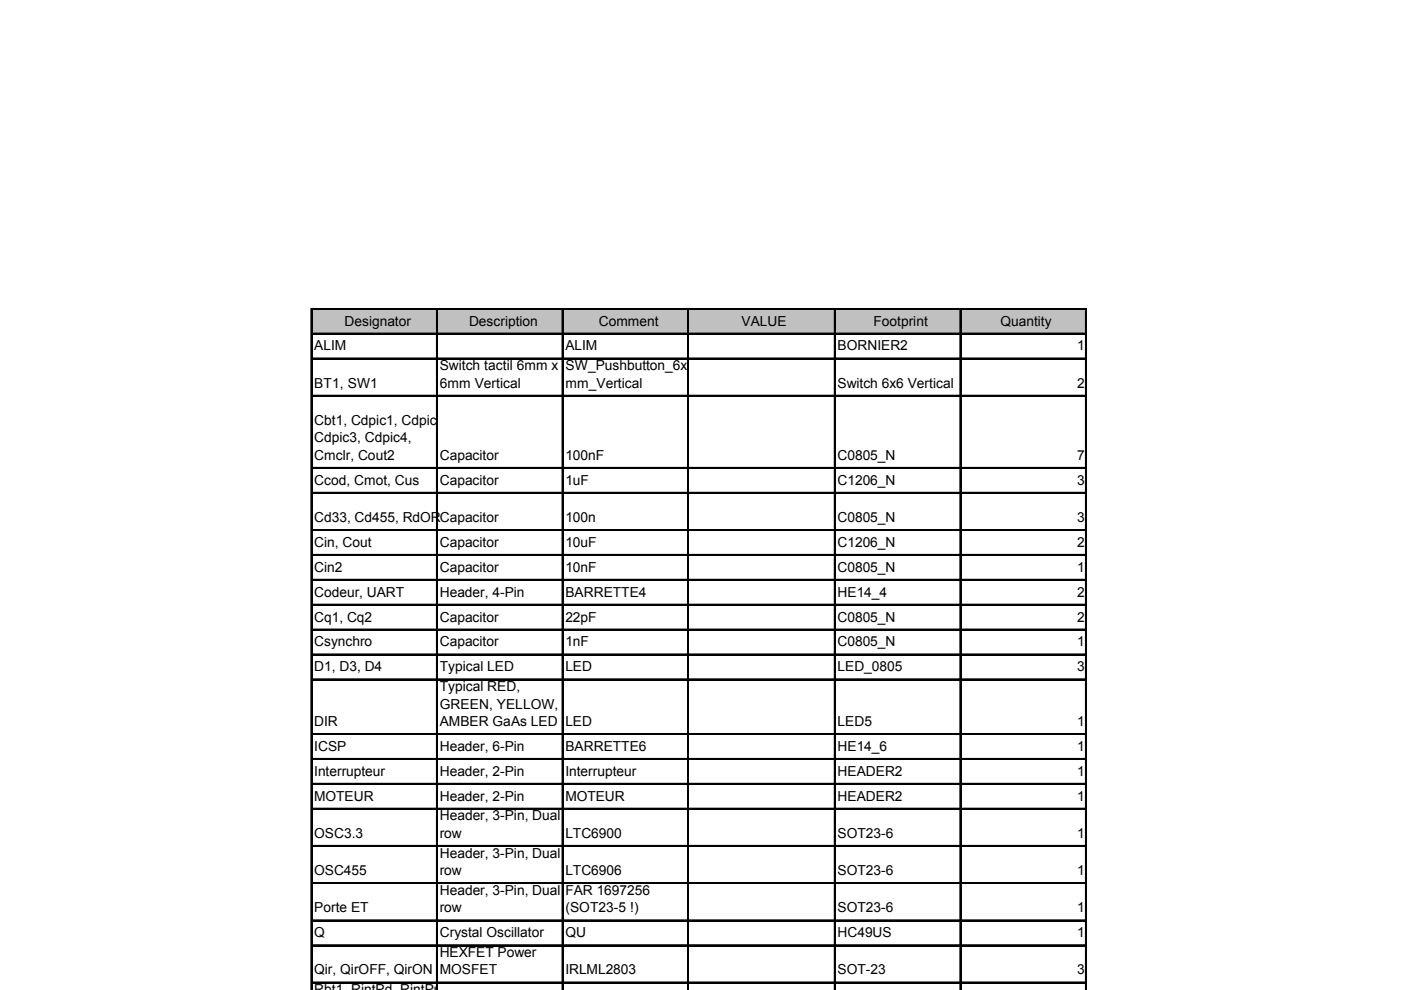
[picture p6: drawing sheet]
<svg xmlns="http://www.w3.org/2000/svg" width="297mm" height="210mm" viewBox="0 0 297 210" stroke-linecap="round" stroke-linejoin="round" font-family="sans-serif">
<defs><g id="words">
<g font-size="2.9">
<text x="73.1" y="69">Designator</text>
<text x="99.4" y="69">Description</text>
<text x="126.9" y="69">Comment</text>
<text x="157.2" y="69">VALUE</text>
<text x="185.2" y="69">Footprint</text>
<text x="212.1" y="69">Quantity</text>
<text x="66.6" y="74.3">ALIM</text>
<text x="119.9" y="74.3">ALIM</text>
<text x="177.6" y="74.3">BORNIER2</text>
<text x="228.4" y="74.3">1</text>
<text x="66.6" y="82.2">BT1, SW1</text>
<text x="93.2" y="78.5">Switch tactil 6mm x</text>
<text x="93.2" y="82.2">6mm Vertical</text>
<text x="119.9" y="78.5">SW_Pushbutton_6x6</text>
<text x="119.9" y="82.2">mm_Vertical</text>
<text x="177.6" y="82.2">Switch 6x6 Vertical</text>
<text x="228.4" y="82.2">2</text>
<text x="66.6" y="90.1">Cbt1, Cdpic1, Cdpic2,</text>
<text x="66.6" y="93.8">Cdpic3, Cdpic4,</text>
<text x="66.6" y="97.5">Cmclr, Cout2</text>
<text x="93.2" y="97.5">Capacitor</text>
<text x="119.9" y="97.5">100nF</text>
<text x="177.6" y="97.5">C0805_N</text>
<text x="228.4" y="97.5">7</text>
<text x="66.6" y="102.8">Ccod, Cmot, Cus</text>
<text x="93.2" y="102.8">Capacitor</text>
<text x="119.9" y="102.8">1uF</text>
<text x="177.6" y="102.8">C1206_N</text>
<text x="228.4" y="102.8">3</text>
<text x="66.6" y="110.7">Cd33, Cd455, RdOR</text>
<text x="93.2" y="110.7">Capacitor</text>
<text x="119.9" y="110.7">100n</text>
<text x="177.6" y="110.7">C0805_N</text>
<text x="228.4" y="110.7">3</text>
<text x="66.6" y="116">Cin, Cout</text>
<text x="93.2" y="116">Capacitor</text>
<text x="119.9" y="116">10uF</text>
<text x="177.6" y="116">C1206_N</text>
<text x="228.4" y="116">2</text>
<text x="66.6" y="121.2">Cin2</text>
<text x="93.2" y="121.2">Capacitor</text>
<text x="119.9" y="121.2">10nF</text>
<text x="177.6" y="121.2">C0805_N</text>
<text x="228.4" y="121.2">1</text>
<text x="66.6" y="126.5">Codeur, UART</text>
<text x="66.6" y="131.8">Cq1, Cq2</text>
<text x="93.2" y="126.5">Header, 4-Pin</text>
<text x="93.2" y="131.8">Capacitor</text>
<text x="119.9" y="126.5">BARRETTE4</text>
<text x="119.9" y="131.8">22pF</text>
<text x="177.6" y="126.5">HE14_4</text>
<text x="177.6" y="131.8">C0805_N</text>
<text x="228.4" y="126.5">2</text>
<text x="228.4" y="131.8">2</text>
<text x="66.6" y="137.1">Csynchro</text>
<text x="93.2" y="137.1">Capacitor</text>
<text x="119.9" y="137.1">1nF</text>
<text x="177.6" y="137.1">C0805_N</text>
<text x="228.4" y="137.1">1</text>
<text x="66.6" y="142.3">D1, D3, D4</text>
<text x="93.2" y="142.3">Typical LED</text>
<text x="119.9" y="142.3">LED</text>
<text x="177.6" y="142.3">LED_0805</text>
<text x="228.4" y="142.3">3</text>
<text x="93.2" y="146.5">Typical RED,</text>
<text x="66.6" y="153.9">DIR</text>
<text x="93.2" y="150.2">GREEN, YELLOW,</text>
<text x="93.2" y="153.9">AMBER GaAs LED</text>
<text x="119.9" y="153.9">LED</text>
<text x="177.6" y="153.9">LED5</text>
<text x="228.4" y="153.9">1</text>
<text x="66.6" y="159.2">ICSP</text>
<text x="93.2" y="159.2">Header, 6-Pin</text>
<text x="119.9" y="159.2">BARRETTE6</text>
<text x="177.6" y="159.2">HE14_6</text>
<text x="228.4" y="159.2">1</text>
<text x="66.6" y="164.5">Interrupteur</text>
<text x="93.2" y="164.5">Header, 2-Pin</text>
<text x="119.9" y="164.5">Interrupteur</text>
<text x="177.6" y="164.5">HEADER2</text>
<text x="228.4" y="164.5">1</text>
<text x="66.6" y="169.8">MOTEUR</text>
<text x="93.2" y="169.8">Header, 2-Pin</text>
<text x="93.2" y="174">Header, 3-Pin, Dual</text>
<text x="119.9" y="169.8">MOTEUR</text>
<text x="177.6" y="169.8">HEADER2</text>
<text x="228.4" y="169.8">1</text>
<text x="66.6" y="177.7">OSC3.3</text>
<text x="93.2" y="177.7">row</text>
<text x="119.9" y="177.7">LTC6900</text>
<text x="177.6" y="177.7">SOT23-6</text>
<text x="228.4" y="177.7">1</text>
<text x="66.6" y="185.6">OSC455</text>
<text x="93.2" y="181.8">Header, 3-Pin, Dual</text>
<text x="93.2" y="185.6">row</text>
<text x="119.9" y="185.6">LTC6906</text>
<text x="177.6" y="185.6">SOT23-6</text>
<text x="228.4" y="185.6">1</text>
<text x="93.2" y="189.7">Header, 3-Pin, Dual</text>
<text x="119.9" y="189.7">FAR 1697256</text>
<text x="66.6" y="193.4">Porte ET</text>
<text x="93.2" y="193.4">row</text>
<text x="119.9" y="193.4">(SOT23-5 !)</text>
<text x="177.6" y="193.4">SOT23-6</text>
<text x="228.4" y="193.4">1</text>
<text x="66.6" y="198.7">Q</text>
<text x="93.2" y="198.7">Crystal Oscillator</text>
<text x="93.2" y="202.9">HEXFET Power</text>
<text x="119.9" y="198.7">QU</text>
<text x="177.6" y="198.7">HC49US</text>
<text x="228.4" y="198.7">1</text>
<text x="66.6" y="206.6">Qir, QirOFF, QirON</text>
<text x="93.2" y="206.6">MOSFET</text>
<text x="119.9" y="206.6">IRLML2803</text>
<text x="177.6" y="206.6">SOT-23</text>
<text x="228.4" y="206.6">3</text>
<text x="66.6" y="210.8">Rbt1, RintPd, RintPu,</text>
</g>
</g></defs>
<path d="M66.2 65.6h164.1v5.2h-164.1z" fill="#c0c0c0"/>
<g fill="none" stroke="#000" stroke-width=".21">
<path d="M65.9 65.3v144.7M66.2 65.3h164.2M66.2 70.6h164.2M66.2 75.9h164.2M92.5 65.7v144.3M119.2 65.7v144.3M145.8 65.7v144.3M176.9 65.7v144.3M203.5 65.7v144.3M230.1 65.7v144.3M66.2 83.8h164.2M66.2 99.1h164.2"/>
<path d="M66.2 104.4h164.2M66.2 112.3h164.2M66.2 117.5h164.2M66.2 122.8h164.2M66.2 128.1h164.2M66.2 133.4h164.2M66.2 138.6h164.2M66.2 143.9h164.2M66.2 155.5h164.2M66.2 160.8h164.2M66.2 166.1h164.2M66.2 171.4h164.2"/>
<path d="M66.2 179.2h164.2M66.2 187.1h164.2M66.2 195h164.2M66.2 200.3h164.2M66.2 208.2h164.2"/>
</g>
<path d="M66.1 65.3v144.7M92.7 65.7v144.3M119.3 65.7v144.3M145.9 65.7v144.3M177 65.7v144.3M203.7 65.7v144.3M230.3 65.7v144.3" fill="none" stroke="#000" stroke-width=".31"/>
<g fill="none" stroke="#000" stroke-width=".35">
<path d="M66.2 65.5h164.2M66.2 70.8h164.2M66.2 76.1h164.2M66.2 84h164.2M66.2 99.3h164.2M66.2 104.5h164.2M66.2 112.4h164.2M66.2 117.7h164.2M66.2 123h164.2M66.2 128.3h164.2M66.2 133.5h164.2M66.2 138.8h164.2"/>
<path d="M66.2 144.1h164.2M66.2 155.7h164.2M66.2 161h164.2M66.2 166.3h164.2M66.2 171.5h164.2M66.2 179.4h164.2M66.2 187.3h164.2M66.2 195.2h164.2M66.2 200.5h164.2M66.2 208.4h164.2"/>
</g>
<use href="#words"/>
</svg>
